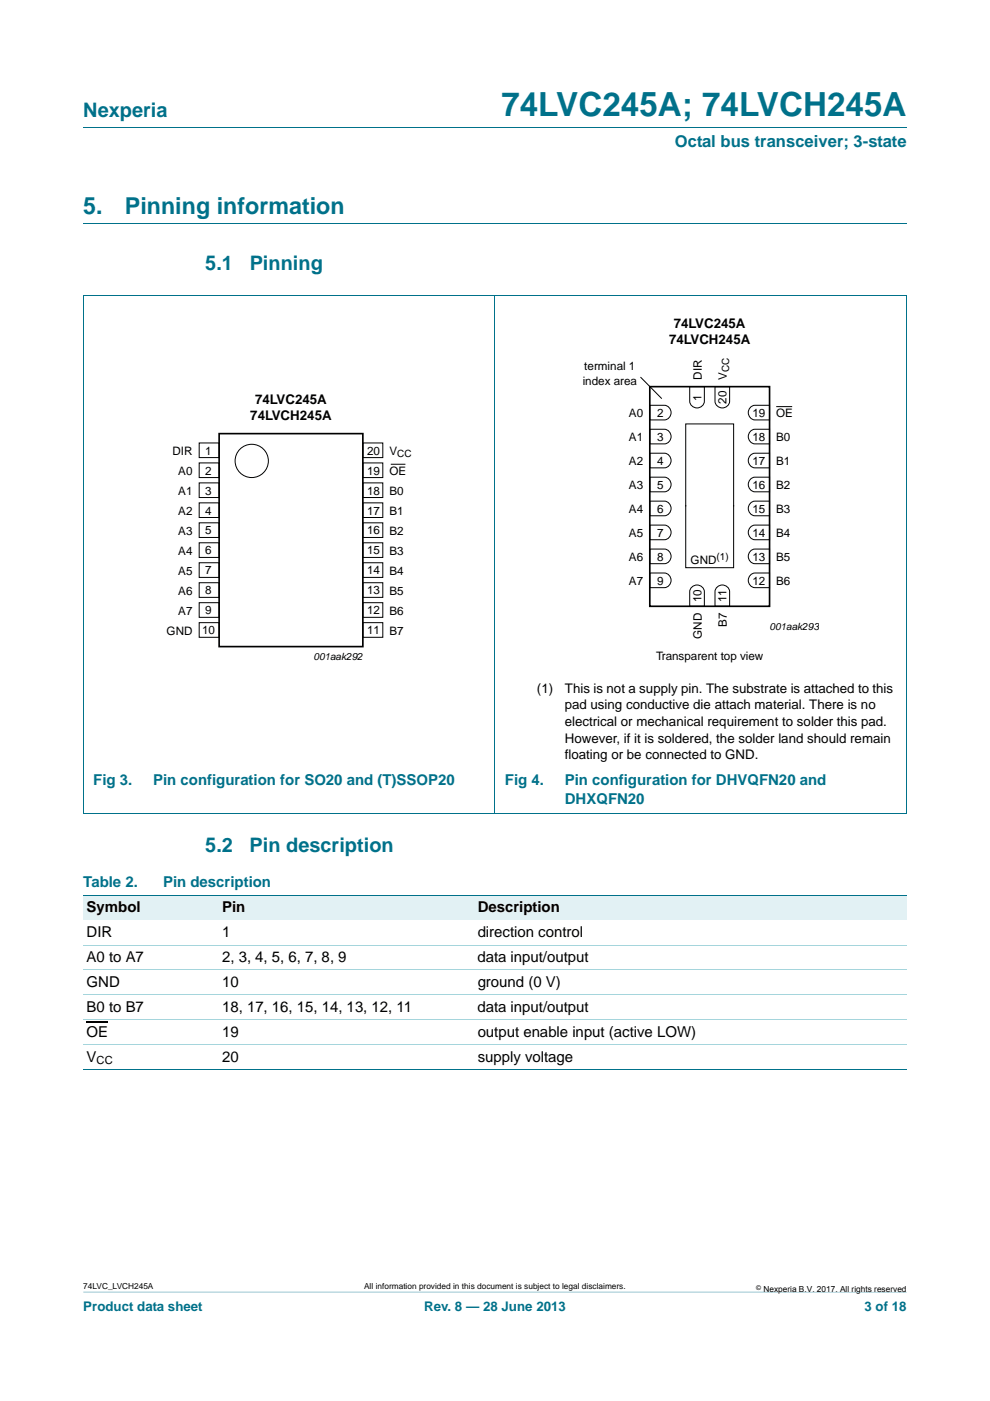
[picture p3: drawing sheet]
<svg xmlns="http://www.w3.org/2000/svg" width="210mm" height="297mm" viewBox="0 0 210 297" stroke-linecap="round" stroke-linejoin="round" font-family="sans-serif">
<defs><g id="words">
<text font-size="7" fill="#00718a" x="106.3" y="24.6">74LVC245A; 74LVCH245A</text>
<g font-size="4.9" fill="#00718a">
<text x="17.7" y="45.4">5.</text>
<text x="26.5" y="45.4">Pinning information</text>
</g>
<g font-size="4.2" fill="#00718a">
<text x="17.7" y="24.9">Nexperia</text>
<text x="43.5" y="57.3">5.1</text>
<text x="53" y="57.3">Pinning</text>
<text x="43.5" y="180.6">5.2</text>
<text x="52.9" y="180.6">Pin description</text>
</g>
<text font-size="3.5" fill="#00718a" x="143.1" y="31.1">Octal bus transceiver; 3-state</text>
<g font-size="3.2" fill="#00718a">
<text x="19.8" y="166.5">Fig 3.</text>
<text x="32.5" y="166.5">Pin configuration for SO20 and (T)SSOP20</text>
<text x="107.1" y="166.5">Fig 4.</text>
<text x="119.8" y="166.5">Pin configuration for DHVQFN20 and</text>
<text x="119.8" y="170.4">DHXQFN20</text>
<text x="17.7" y="188">Table 2.</text>
<text x="34.6" y="188">Pin description</text>
</g>
<g font-size="3.2">
<text x="18.4" y="193.3">Symbol</text>
<text x="47.1" y="193.3">Pin</text>
<text x="101.3" y="193.3">Description</text>
<text x="18.4" y="198.6">DIR</text>
<text x="18.4" y="203.9">A0 to A7</text>
<text x="47.1" y="203.9">2, 3, 4, 5, 6, 7, 8, 9</text>
<text x="47.1" y="198.6">1</text>
<text x="101.3" y="203.9">data input/output</text>
<text x="101.3" y="198.6">direction control</text>
<text x="18.4" y="209.2">GND</text>
<text x="47.1" y="209.2">10</text>
<text x="101.3" y="209.2">ground (0 V)</text>
<text x="18.4" y="214.5">B0 to B7</text>
<text x="47.1" y="214.5">18, 17, 16, 15, 14, 13, 12, 11</text>
<text x="101.3" y="214.5">data input/output</text>
<text x="18.4" y="219.8">OE</text>
<text x="47.1" y="219.8">19</text>
<text x="101.3" y="219.8">output enable input (active LOW)</text>
<text x="18.4" y="225.1">V</text>
<text x="47.1" y="225.1">20</text>
<text x="101.3" y="225.1">supply voltage</text>
</g>
<g font-size="2.8">
<text x="142.9" y="69.6">74LVC245A</text>
<text x="141.9" y="72.9">74LVCH245A</text>
<text x="53.1" y="89.1">74LVCH245A</text>
<text x="54.1" y="85.7">74LVC245A</text>
<text x="113.9" y="146.9">(1)</text>
<text x="119.8" y="146.9">This is not a supply pin. The substrate is attached to this</text>
<text x="119.8" y="150.4">pad using conductive die attach material. There is no</text>
<text x="119.8" y="153.9">electrical or mechanical requirement to solder this pad.</text>
<text x="119.8" y="157.4">However, if it is soldered, the solder land should remain</text>
<text x="119.8" y="161">floating or be connected to GND.</text>
</g>
<g font-size="2.8" fill="#00718a">
<text x="17.7" y="277.9">Product data sheet</text>
<text x="90" y="277.9">Rev. 8 — 28 June 2013</text>
<text x="183.4" y="277.9">3 of 18</text>
</g>
<g font-size="2.5">
<text x="123.6" y="81.5">index area</text>
<text x="123.9" y="78.5">terminal 1</text>
<text x="148.8" y="80.5" transform="rotate(-90 148.8 80.5)">DIR</text>
<text x="154.2" y="80.5" transform="rotate(-90 154.2 80.5)">V</text>
<text x="133.4" y="88.5">A0</text>
<text x="139.4" y="88.4">2</text>
<text x="148.8" y="84.9" transform="rotate(-90 148.8 84.9)">1</text>
<text x="154.1" y="85.6" transform="rotate(-90 154.1 85.6)">20</text>
<text x="159.6" y="88.4">19</text>
<text x="164.6" y="88.5">OE</text>
<text x="133.4" y="93.6">A1</text>
<text x="139.4" y="93.5">3</text>
<text x="159.6" y="93.5">18</text>
<text x="164.6" y="93.6">B0</text>
<text x="36.6" y="96.5">DIR</text>
<text x="37.8" y="100.7">A0</text>
<text x="43.5" y="96.4">1</text>
<text x="43.5" y="100.6">2</text>
<text x="77.8" y="96.4">20</text>
<text x="77.8" y="100.6">19</text>
<text x="82.6" y="100.7">OE</text>
<text x="82.6" y="96.5">V</text>
<text x="133.4" y="98.6">A2</text>
<text x="139.4" y="98.6">4</text>
<text x="159.6" y="98.6">17</text>
<text x="164.6" y="98.6">B1</text>
<text x="37.8" y="104.9">A1</text>
<text x="43.5" y="104.9">3</text>
<text x="77.8" y="104.8">18</text>
<text x="82.6" y="104.9">B0</text>
<text x="133.4" y="103.7">A3</text>
<text x="139.4" y="103.6">5</text>
<text x="159.6" y="103.6">16</text>
<text x="164.6" y="103.7">B2</text>
<text x="37.8" y="109.2">A2</text>
<text x="37.8" y="113.4">A3</text>
<text x="43.5" y="109.1">4</text>
<text x="43.5" y="113.3">5</text>
<text x="77.8" y="113.3">16</text>
<text x="77.8" y="109.1">17</text>
<text x="82.6" y="109.2">B1</text>
<text x="82.6" y="113.4">B2</text>
<text x="133.4" y="113.9">A5</text>
<text x="133.4" y="108.8">A4</text>
<text x="139.4" y="113.8">7</text>
<text x="139.4" y="108.7">6</text>
<text x="159.6" y="113.8">14</text>
<text x="159.6" y="108.7">15</text>
<text x="164.6" y="113.9">B4</text>
<text x="164.6" y="108.8">B3</text>
<text x="37.8" y="117.6">A4</text>
<text x="43.5" y="117.6">6</text>
<text x="77.8" y="117.6">15</text>
<text x="82.6" y="117.6">B3</text>
<text x="133.4" y="119">A6</text>
<text x="139.4" y="118.9">8</text>
<text x="146.5" y="119.5">GND</text>
<text x="159.6" y="118.9">13</text>
<text x="164.6" y="119">B5</text>
<text x="37.8" y="121.9">A5</text>
<text x="43.5" y="121.8">7</text>
<text x="77.8" y="121.8">14</text>
<text x="82.6" y="121.9">B4</text>
<text x="133.4" y="124">A7</text>
<text x="139.4" y="124">9</text>
<text x="159.6" y="124">12</text>
<text x="164.6" y="124">B6</text>
<text x="37.8" y="126.1">A6</text>
<text x="37.8" y="130.3">A7</text>
<text x="43.5" y="126">8</text>
<text x="43.5" y="130.3">9</text>
<text x="77.8" y="130.3">12</text>
<text x="77.8" y="126">13</text>
<text x="82.6" y="126.1">B5</text>
<text x="82.6" y="130.3">B6</text>
<text x="148.8" y="127.7" transform="rotate(-90 148.8 127.7)">10</text>
<text x="154.1" y="127.7" transform="rotate(-90 154.1 127.7)">11</text>
<text x="35.3" y="134.6">GND</text>
<text x="42.8" y="134.5">10</text>
<text x="77.8" y="134.5">11</text>
<text x="82.6" y="134.6">B7</text>
<text x="148.8" y="135.4" transform="rotate(-90 148.8 135.4)">GND</text>
<text x="154.2" y="133" transform="rotate(-90 154.2 133)">B7</text>
<text x="139.2" y="139.8">Transparent top view</text>
</g>
<text font-size="2.4" x="20.5" y="225.6">CC</text>
<g font-size="2.1">
<text x="154.7" y="78.9" transform="rotate(-90 154.7 78.9)">CC</text>
<text x="84.3" y="96.9">CC</text>
<text x="152" y="118.8">(1)</text>
<text x="163.2" y="133.6">001aak293</text>
<text x="66.5" y="139.9">001aak292</text>
</g>
<g font-size="1.8">
<text x="17.7" y="273.3">74LVC_LVCH245A</text>
<text x="77.2" y="273.3">All information provided in this document is subject to legal disclaimers.</text>
<text x="161.9" y="273.9">Nexperia B.V. 2017. All rights reserved</text>
</g>
<text font-size="1.4" x="160.4" y="273.4">©</text>
</g></defs>
<path d="M17.7 273.9l174.6 .1z" fill="#00718a"/>
<path d="M17.7 27h174.6M17.7 47.4h174.6M17.6 62.6h174.7M17.7 62.7v109.7M105 62.6v109.9M192.3 62.7v109.7M17.6 172.5h174.7" fill="none" stroke="#00718a" stroke-width=".21"/>
<g fill="none" stroke="#000" stroke-width=".21">
<path d="M135.8 79.9l4.6 4.6M42.2 93.9h4.3v3.1h-4.3zM42.2 98.1h4.3v3.2h-4.3zM77 93.9h4.2v3.1h-4.2zM77 98.1h4.2v3.2h-4.2zM82.9 98.4h3.1M137.8 96.1h3.1a1.56 1.56 0 0 1 1.4 1.5 1.56 1.56 0 0 1-1.4 1.6h-3.1zM137.8 91h3.1a1.56 1.56 0 0 1 1.4 1.6 1.56 1.56 0 0 1-1.4 1.5h-3.1zM137.8 85.9h3.1a1.56 1.56 0 0 1 1.4 1.6 1.56 1.56 0 0 1-1.4 1.5h-3.1zM146.3 82h3.1v3.1a1.56 1.56 0 0 1-1.6 1.4 1.56 1.56 0 0 1-1.5-1.4zM151.7 82h3.1v3.1a1.56 1.56 0 0 1-1.6 1.4 1.56 1.56 0 0 1-1.5-1.4zM159.3 96.4l.8-.3h3.1v3.1h-3.1a1.57 1.57 0 0 1-1.3-1.1 1.57 1.57 0 0 1 .5-1.7z"/>
<path d="M159.3 91.3l.8-.3h3.1v3.1h-3.1a1.57 1.57 0 0 1-1.3-1.1 1.57 1.57 0 0 1 .5-1.7zM159.3 86.3l.8-.4h3.1v3.1h-3.1a1.57 1.57 0 0 1-1.3-1.1 1.57 1.57 0 0 1 .5-1.6zM164.6 86.2h3.4M42.2 102.4h4.3v3.1h-4.3zM42.2 106.6h4.3v3.1h-4.3zM42.2 110.8h4.3v3.2h-4.3zM42.2 115.1h4.3v3.1h-4.3zM42.2 119.3h4.3v3.1h-4.3zM77 119.3h4.2v3.1h-4.2zM77 110.8h4.2v3.2h-4.2zM77 115.1h4.2v3.1h-4.2zM77 102.4h4.2v3.1h-4.2z"/>
<path d="M77 106.6h4.2v3.1h-4.2zM137.8 116.4h3.1a1.56 1.56 0 0 1 1.4 1.6 1.56 1.56 0 0 1-1.4 1.5h-3.1zM137.8 111.3h3.1a1.56 1.56 0 0 1 1.4 1.6 1.56 1.56 0 0 1-1.4 1.5h-3.1zM137.8 106.2h3.1a1.56 1.56 0 0 1 1.4 1.6 1.56 1.56 0 0 1-1.4 1.6h-3.1zM137.8 101.2h3.1a1.56 1.56 0 0 1 1.4 1.5 1.56 1.56 0 0 1-1.4 1.6h-3.1zM145.4 107.1v13.3h10.2v-13.3M145.4 107.4v-17.5h10.2v17.5M159.3 116.7l.8-.3h3.1v3.1h-3.1a1.57 1.57 0 0 1-1.3-1.1 1.57 1.57 0 0 1 .5-1.7zM159.3 111.7l.8-.4h3.1v3.1h-3.1a1.57 1.57 0 0 1-1.3-1.1 1.57 1.57 0 0 1 .5-1.6zM159.3 106.6l.8-.4h3.1v3.2h-3.1a1.57 1.57 0 0 1-1.3-1.2 1.57 1.57 0 0 1 .5-1.6zM159.3 101.5l.8-.3h3.1v3.1h-3.1a1.57 1.57 0 0 1-1.3-1.1 1.57 1.57 0 0 1 .5-1.7zM42.2 123.5h4.3v3.2h-4.3z"/>
<path d="M42.2 127.8h4.3v3.1h-4.3zM42.2 132h4.3v3.1h-4.3zM77 127.8h4.2v3.1h-4.2zM77 132h4.2v3.1h-4.2zM77 123.5h4.2v3.2h-4.2zM137.8 121.5h3.1a1.56 1.56 0 0 1 1.4 1.5 1.56 1.56 0 0 1-1.4 1.6h-3.1zM146.6 124.6a1.57 1.57 0 0 1 1.7-.5 1.57 1.57 0 0 1 1.1 1.3v3.1h-3.1v-3.1zM152 124.6a1.57 1.57 0 0 1 1.6-.5 1.57 1.57 0 0 1 1.2 1.3v3.1h-3.1v-3.1zM159.3 121.8l.8-.3h3.1v3.1h-3.1a1.57 1.57 0 0 1-1.3-1.1 1.57 1.57 0 0 1 .5-1.7z"/>
<circle cx="53.4" cy="97.7" r="3.5"/>
</g>
<path d="M46.5 91.9h30.5v45.2h-30.5zM137.8 82h25.4v46.5h-25.4z" fill="none" stroke="#000" stroke-width=".35"/>
<g fill="#e2f1f4">
<path d="M17.7 189.8h28.7v5.3h-28.7z"/>
<path d="M46.4 189.8h54.2v5.3h-54.2z"/>
<path d="M100.6 189.8h91.7v5.3h-91.7z"/>
</g>
<path d="M18.4 216.8h4.6" fill="none" stroke="#000" stroke-width=".23"/>
<path d="M17.7 189.8h174.6M17.7 226.8h174.6" fill="none" stroke="#00718a" stroke-width=".21"/>
<path d="M17.7 200.4h174.6M17.7 205.7h174.6M17.7 210.9h174.6M17.7 216.2h174.6M17.7 221.5h174.6" fill="none" stroke="#a5d5dc" stroke-width=".21"/>
<use href="#words"/>
</svg>
